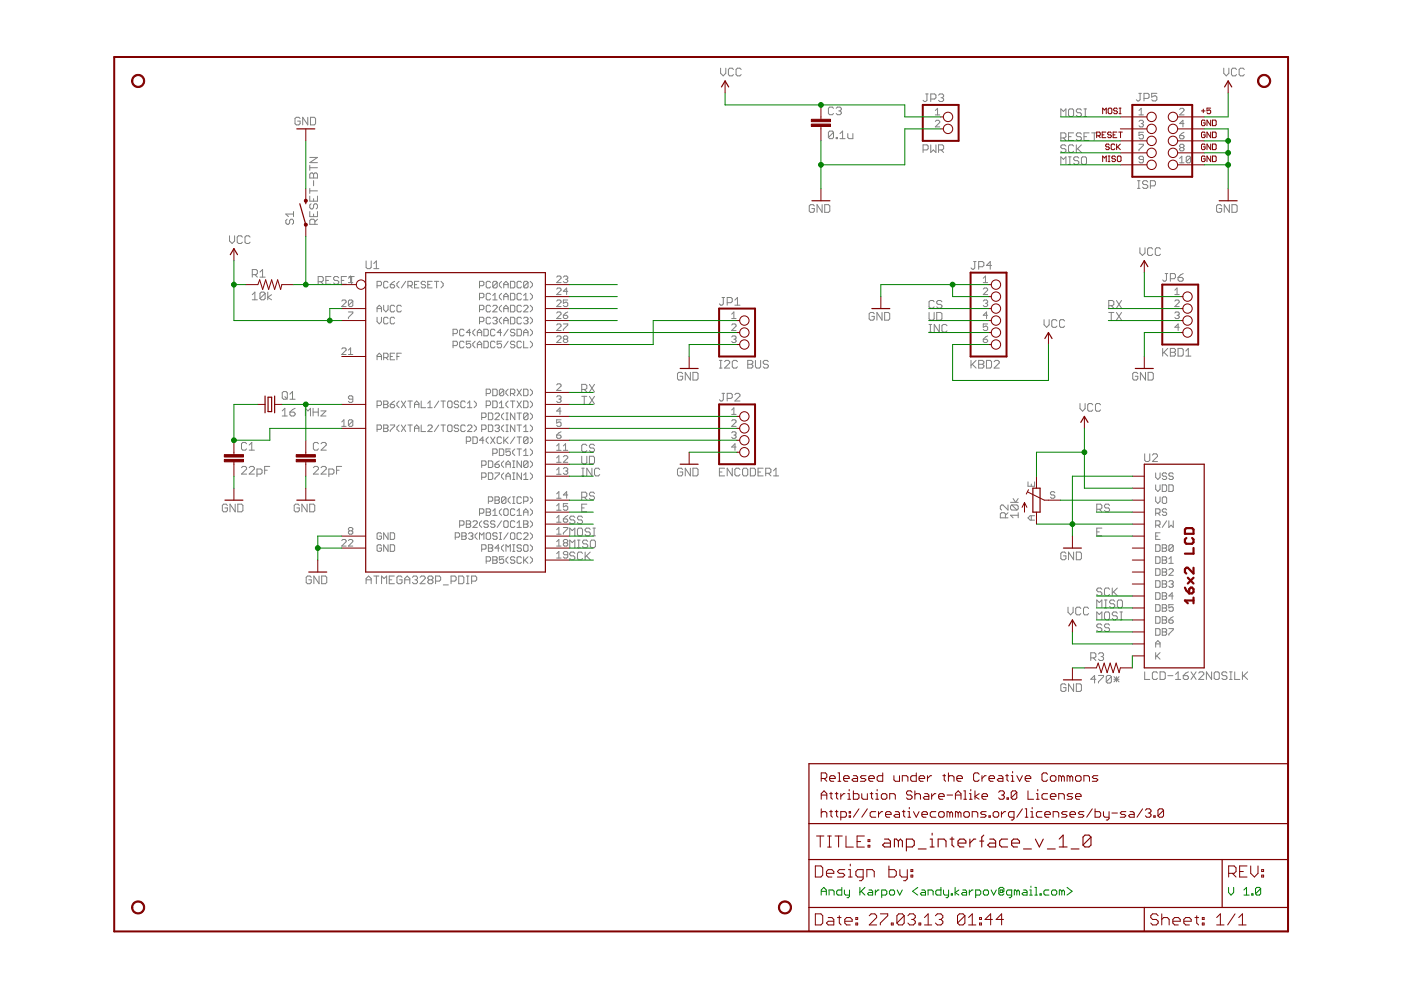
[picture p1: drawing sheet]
<svg xmlns="http://www.w3.org/2000/svg" width="297mm" height="210mm" viewBox="0 0 297 210" stroke-linecap="round" stroke-linejoin="round" font-family="sans-serif">
<g fill="none" stroke="#808080" stroke-width=".21">
<path d="M152.8 14.5v1l.5 .6 .6-.6v-1M155.5 14.7l-.3-.2h-.5l-.3 .2v1.1l.3 .3h.5l.3-.3M157.1 14.7l-.2-.2h-.6l-.2 .2v1.1l.2 .3h.6l.2-.3M196.3 19.9h.5M196.5 19.9v1.4l-.2 .2h-.3l-.3-.2M241.4 19.8h.6M241.7 19.8v1.3l-.3 .3h-.2l-.3-.3M245.3 19.8h-1.1v.8l.5-.3h.3l.3 .3v.5l-.3 .3h-.5l-.3-.3M259.5 14.5v1l.5 .6 .5-.6v-1M262.2 14.7l-.3-.2h-.5l-.3 .2v1.1l.3 .3h.5l.3-.3M263.8 14.7l-.3-.2h-.5l-.3 .2v1.1l.3 .3h.5l.3-.3M63.6 25.1l-.2-.2h-.6l-.3 .2v1.1l.3 .3h.6l.2-.3v-.5h-.5"/>
<path d="M65.3 24.9v1.6l-1.1-1.6v1.6M65.7 35v1.1M65.7 36.9l.3-.2h.2l.3 .2 .3-.2h.2l.3 .2v.8h-1.6zM65.7 39.9v1.1M65.7 35.6h1.6M65.7 33.4h1.6l-1.6 1.1h1.6M65.8 24.9h.8l.3 .2v1.1l-.3 .3h-.8zM66.5 36.9v.8M66.5 38.3v1.1M176.7 23l-.2-.3h-.6l-.3 .3v1.1l.3 .2h.6l.2-.2M176.7 28l-.2-.2h-.6l-.3 .2v1.1M176.7 28v1.1l-.2 .3h-.6l-.3-.3"/>
<path d="M176.7 28l-1.1 1.1M177.3 23l.2-.3h.6l.3 .3v.2l-.3 .3M177.3 29.1h.2v.3h-.2zM177.8 23.5h.3M178.1 29.4h1.1M178.1 28.3l.5-.5v1.6M178.1 23.5l.3 .3v.3l-.3 .2h-.6l-.2-.2M179.7 28.3v.8l.3 .3h.8v-1.1M195.7 31.8h.8l.3-.3v-.5l-.3-.3h-.8v1.6M197.3 21h.9l.2-.3v-.5l-.2-.3h-.9v1.6M197.3 30.7v1.6l.6-.5 .5 .5v-1.6M198.3 23.4l.5-.4v1.4"/>
<path d="M198.3 25.7l.2-.2h.5l.2 .2v.3l-.9 .9h.9M198.3 24.4h.9M199 31.8h.8l.3-.3v-.5l-.3-.3h-.8v1.6M199 20.2l.3-.3h.5l.3 .3v.2l-.3 .3M199.5 31.8l.6 .5M199.5 20.7h.3M199.8 20.7l.3 .3v.3l-.3 .2h-.5l-.3-.2M224.9 24.7v-1.6l.6 .5 .5-.5v1.6M224.9 29.3h.8l.3-.3v-.6l-.3-.2h-.8v1.6M224.9 34.9v-1.6l.6 .5 .5-.5v1.6M225.5 29.3l.5 .5M226 31l-.3-.3h-.5l-.3 .3v.2l.3 .3h.5l.3 .3v.3l-.3 .2h-.5l-.3-.2"/>
<path d="M226.5 23.3l.3-.2h.6l.2 .2v1.1l-.2 .3h-.6l-.3-.3zM226.5 29h.6M226.5 34.9h.6M226.5 33.3h.6M226.8 33.3v1.6M227.6 31l-.2-.3h-.6l-.3 .3v1.1l.3 .2h.6l.2-.2M227.6 28.2h-1.1v1.6h1.1M228.2 30.7v1.6M228.5 31.5l.8 .8M228.7 33.5l-.2-.2h-.6l-.3 .2v.3l.3 .3h.6l.2 .2v.3l-.2 .3h-.6l-.3-.3M229.3 23.3l-.3-.2h-.5l-.3 .2v.3l.3 .3h.5l.3 .3v.2l-.3 .3h-.5l-.3-.3M229.3 28.4l-.3-.2h-.5l-.3 .2v.3l.3 .3h.5l.3 .3v.2l-.3 .3h-.5l-.3-.3"/>
<path d="M229.3 33.5l.3-.2h.5l.3 .2v1.1l-.3 .3h-.5l-.3-.3zM229.3 30.7l-1.1 1.1M229.8 29h.6M229.8 23.1h.6M229.8 24.7h.6M230.1 23.1v1.6M230.9 28.2h-1.1v1.6h1.1M231.5 28.2h1M232 28.2v1.6M241.2 39.9h.5M241.2 38.3h.5M241.4 38.3v1.6"/>
<path d="M241.5 23.4l.5-.4v1.4M241.5 24.4h.9M241.5 25.7l.2-.2h.5l.2 .2-.2 .5M241.5 30.6h.9v.2l-.9 .9v.3M242 26.2h.2M242.2 26.2l.2 .2-.2 .5h-.5l-.2-.2M242.4 28h-.9v.7l.7-.2 .2 .2v.5l-.2 .2h-.5l-.2-.2M242.4 33.8h-.7l-.2-.2 .2-.5h.5l.2 .3v.9l-.2 .2h-.5l-.2-.2M242.5 20.9h.9l.2-.3v-.6l-.2-.2h-.9v1.6M243.4 38.6l-.3-.3h-.6l-.2 .3v.3l.2 .2h.6l.3 .3v.3l-.3 .2h-.6l-.2-.2M243.9 39.4h.8l.3-.3v-.5l-.3-.3h-.8v1.6M250.1 28.7h.7l.2 .5-.2 .2h-.5l-.2-.2z"/>
<path d="M250.1 34.5h.9M250.1 23.2l.2-.2h.5l.2 .2v.2l-.9 1h.9M250.1 33.6l.5-.5v1.4M250.3 31.3l-.2-.2 .2-.5h.5l.2 .2-.2 .5M250.3 31.3l-.2 .2 .2 .5h.5l.2-.3-.2-.4M250.3 31.3h.5M251 26.2h-.9l.7-.7v1.4M251 28l-.9 .7M252.4 33.4v.9l-.2 .2h-.5l-.2-.2M252.4 33.4l-.2-.3h-.5l-.2 .3v.9M252.4 33.4l-.9 .9M48.7 50v1.1l.5 .5 .5-.5v-1.1"/>
<path d="M51.4 50.3l-.3-.3h-.5l-.3 .3v1.1l.3 .2h.5l.3-.2M53 50.3l-.3-.3h-.5l-.3 .3v1.1l.3 .2h.5l.3-.2M53.5 58.2h.8l.3-.2v-.6l-.3-.3h-.8v1.7M54 58.2l.6 .6M55.1 57.7l.6-.6v1.7M55.1 58.8h1.1M60.9 46.5l-.3 .3v.5l.3 .3h.3l.2-.3v-.5l.3-.3h.3l.2 .3v.5l-.2 .3M62.2 44.9v1M62.2 45.4h-1.6l.6 .5M65.7 41.6v1.1h1.6v-1.1M65.7 44.9v1h1.6v-1M65.7 40.5h1.6"/>
<path d="M66 43.2l-.3 .3v.5l.3 .3h.2l.3-.3v-.5l.3-.3h.2l.3 .3v.5l-.3 .3M66.5 42.1v.6M66.5 45.4v.5M66.8 47.6v-.8l-.3-.3h-.5l-.3 .3v.8h1.6M67.3 46.5l-.5 .5M67.5 59.7h.8l.2-.2v-.6l-.2-.3h-.8v1.7M68 59.7l.5 .6M69.1 59.5h.5M70.2 58.6h-1.1v1.7h1.1M71.8 58.9l-.3-.3h-.5l-.3 .3v.3l.3 .3h.5l.3 .2v.3l-.3 .3h-.5l-.3-.3M72.4 59.5h.5M73.4 58.6h-1v1.7h1"/>
<path d="M73.9 59l.4-.5v1.4M73.9 59.9h.9M74 58.6h1.1M74.5 58.6v1.7M77.6 55.3v1.4l.3 .3h.5l.3-.3v-1.4M79.2 55.9l.6-.6v1.7M79.2 57h1.1M82.3 59.9l-.3-.3h-.4l-.3 .3v.9l.3 .2h.4l.3-.2M83.7 59.6l-1 .7M84.6 59.6l-.4 .5v.5l.4 .4M86 59.6l-.9 1.4M88.8 59.6h-.9v1.4h.9"/>
<path d="M90.2 59.9l-.2-.3h-.5l-.2 .3 .2 .4h.5l.2 .3-.2 .4h-.5l-.2-.2M91.6 59.6h-.9v1.4h.9M92.1 59.6h.9M92.6 59.6v1.4M93.5 59.6l.5 .5v.5l-.5 .4M104 59.9l-.2-.3h-.5l-.2 .3v.9l.2 .2h.5l.2-.2M105.4 59.9l-.2-.3h-.5l-.2 .3v.9M105.4 59.9v.9l-.2 .2h-.5l-.2-.2M105.4 59.9l-.9 .9M106.3 59.6l-.4 .5v.5l.4 .4M108.2 59.6h.7l.3 .3v.9l-.3 .2h-.7zM110.6 59.9l-.3-.3h-.4l-.3 .3v.9l.3 .2h.4l.3-.2"/>
<path d="M112 59.9l-.3-.3h-.4l-.3 .3v.9M112 59.9v.9l-.3 .2h-.4l-.3-.2M112 59.9l-1 .9M112.4 59.6l.5 .5v.5l-.5 .4M118 58.8l.3-.3h.4l.3 .3v.2l-1 .9h1M119.4 58.8l.3-.3h.4l.3 .3-.3 .4M119.9 59.2h.2M120.1 59.2l.3 .3-.3 .4h-.4l-.3-.2M172.7 43.7l-.3-.3h-.5l-.3 .3v1l.3 .3h.5l.3-.3v-.5h-.6M174.3 43.4v1.6l-1.1-1.6v1.6M174.9 43.4h.8l.2 .3v1l-.2 .3h-.8zM206.4 55.5h.5"/>
<path d="M206.7 55.5v1.3l-.3 .3h-.3l-.2-.3M207.5 56.6h.8l.3-.3v-.6l-.3-.2h-.8v1.6M208.5 59.9h.9M208.5 59l.4-.5v1.4M210.2 56.3h-1.1l.9-.8v1.6M241.7 52.5v1.1l.5 .6 .6-.6v-1.1M244.4 52.8l-.3-.3h-.5l-.3 .3v1.1l.3 .3h.5l.3-.3M246 52.8l-.2-.3h-.6l-.3 .3v1.1l.3 .3h.6l.2-.3M247 58h.6M247.3 58v1.4l-.3 .2h-.2l-.3-.2M248.1 59.1h.9l.2-.3v-.5l-.2-.3h-.9v1.6M249.8 58.8h.8l.3 .3v.3l-.3 .2h-.6l-.2-.2z"/>
<path d="M250.9 58l-.6 .3-.5 .5M259 43.7l-.3-.3h-.5l-.3 .3v1l.3 .3h.5l.3-.3v-.5h-.5M260.6 43.4v1.6l-1-1.6v1.6M261.2 43.4h.8l.3 .3v1l-.3 .3h-.8zM53.5 62.5l.5-.6v1.7M53.5 63.6h1.1M56.2 62.2v1.1l-.3 .3h-.5l-.3-.3M56.2 62.2l-.3-.3h-.5l-.3 .3v1.1M56.2 62.2l-1.1 1.1M56.8 61.9v1.7M57.6 62.5l-.8 .5 .8 .6M72.5 63.8l.2-.2h.5l.2 .2v.3l-.9 .9h.9"/>
<path d="M72.5 74l.2-.2h.5l.2 .2v.2l-.9 1h.9M73.9 66.1h.9v.3l-.9 .9v.2M73.9 75.2h.9M73.9 74.2l.4-.4v1.4M74.8 63.8l-.2-.2h-.5l-.2 .2v1M74.8 63.8v1l-.2 .2h-.5l-.2-.2M74.8 63.8l-.9 1M79.9 60.6h.7l.3-.3v-.4l-.3-.3h-.7v1.4M79.9 66.1v-.9l.5-.5 .5 .5v.9M79.9 67.3v.9l.5 .5 .5-.5v-.9M79.9 76.3v-.9l.5-.5 .5 .5v.9M79.9 75.6h1"/>
<path d="M79.9 65.4h1M81.3 64.7v1l.5 .4 .5-.4v-1M81.3 75.8h.7l.3-.2v-.5l-.3-.2h-.7v1.4M81.8 75.8l.5 .5M82.3 67.5l-.3-.2h-.4l-.3 .2v.9l.3 .3h.4l.3-.3M82.7 60.3h.7l.3 .5-.3 .2h-.4l-.3-.2zM82.7 75.6h.5M83.7 65l-.3-.3h-.4l-.3 .3v.9l.3 .2h.4l.3-.2M83.7 67.5l-.3-.2h-.4l-.3 .2v.9l.3 .3h.4l.3-.3M83.7 74.9h-1v1.4h1M84.2 75.6h.4M85.1 65l-.2-.3h-.5l-.2 .3v.9l.2 .2h.5l.2-.2"/>
<path d="M85.1 74.9h-.9v1.4M86.5 60.6h.7l.2-.3v-.4l-.2-.3h-.7v1.4M87 60.6l.4 .4M87.9 60.3h.4M90.7 60.3h.5M96.1 70.7h.7l.2-.2v-.5l-.2-.2h-.7v1.4M96.1 73.3h.7l.2-.3v-.4l-.2-.3h-.7v1.4M98.4 72.6l-.3-.3h-.4l-.2 .3v.9l.2 .2h.4l.3-.2M98.4 70l-.3-.2h-.4l-.2 .2v1l.2 .2h.4l.3-.2M99.8 70.5h-.9l.7-.7v1.4M99.8 72.3h-.9v.7l.7-.2 .2 .2v.5l-.2 .2h-.5l-.2-.2M100.7 69.8l-.4 .5v.4l.4 .5"/>
<path d="M100.7 72.3l-.4 .5v.5l.4 .4M101.2 73.7v-.9l.5-.5 .4 .5v.9M101.2 71.2v-.9l.5-.5 .4 .5v.9M101.2 73h.9M101.2 70.5h.9M101.7 68.2h.7l.2-.2v-.5l-.2-.2h-.7v1.4M101.7 65.7h.7l.2-.3v-.4l-.2-.3h-.7v1.4M101.7 60.6h.7l.2-.3v-.4l-.2-.3h-.7v1.4M101.7 63.1h.7l.2-.2v-.5l-.2-.2h-.7v1.4M102.6 69.8h.7l.2 .2v1l-.2 .2h-.7zM102.6 72.3h.7l.2 .3v.9l-.2 .2h-.7zM104 62.4l-.2-.2h-.5l-.2 .2v1l.2 .2h.5l.2-.2"/>
<path d="M104 65l-.2-.3h-.5l-.2 .3v.9l.2 .2h.5l.2-.2M104 67.5l-.2-.2h-.5l-.2 .2v.9l.2 .3h.5l.2-.3M104.5 65l.2-.3h.5l.2 .3v.2l-.9 .9h.9M104.5 67.5l.2-.2h.5l.2 .2-.2 .5M104.5 63.6h.9M104.5 62.7l.4-.5v1.4M104.9 70l-.2-.2h-.5l-.2 .2v1l.2 .2h.5l.2-.2M104.9 72.6l-.2-.3h-.5l-.2 .3v.9l.2 .2h.5l.2-.2M104.9 68h.3M105.2 68l.2 .2-.2 .5h-.5l-.2-.3M106.3 64.7l-.4 .5v.5l.4 .4M106.3 72.3h-.9v.7l.5-.2 .4 .2v.5l-.2 .2h-.5l-.2-.2"/>
<path d="M106.3 62.2l-.4 .5v.4l.4 .5M106.3 67.3l-.4 .4v.5l.4 .5M106.3 70.5h-.9l.7-.7v1.4M106.8 61v-.9l.5-.5 .4 .5v.9M106.8 63.6v-.9l.5-.5 .4 .5v.9M106.8 66.1v-.9l.5-.5 .4 .5v.9M106.8 68.7v-1l.5-.4 .4 .4v1M106.8 65.4h.9M106.8 68h.9M106.8 62.9h.9M106.8 60.3h.9M107.7 72.3l-.9 1.4"/>
<path d="M107.7 69.8l-.9 1.4M108.2 62.2h.7l.3 .2v1l-.3 .2h-.7zM108.2 64.7h.7l.3 .3v.9l-.3 .2h-.7zM108.2 67.3h.7l.3 .2v.9l-.3 .3h-.7zM109.2 70l-.3-.2h-.4l-.3 .5 .3 .2h.4l.3 .5-.3 .2h-.4l-.3-.2M109.2 72.6l-.3-.3h-.4l-.3 .5 .3 .2h.4l.3 .5-.3 .2h-.4l-.3-.2M109.6 69.8h.7l.3 .2v1l-.3 .2h-.7zM110.6 62.4l-.3-.2h-.4l-.3 .2v1l.3 .2h.4l.3-.2M110.6 65l-.3-.3h-.4l-.3 .3v.9l.3 .2h.4l.3-.2M110.6 67.5l-.3-.2h-.4l-.3 .2v.9l.3 .3h.4l.3-.3M110.6 72.6l-.3-.3h-.4l-.3 .3v.9l.3 .2h.4l.3-.2M111 71.2v-.9l.5-.5 .5 .5v.9"/>
<path d="M111 72.3v1.4h1M111 67.5l.3-.2h.4l.3 .2-.3 .5M111 65l.3-.3h.4l.3 .3v.2l-1 .9h1M111 63.6h1M111 62.7l.5-.5v1.4M111 70.5h1M111.5 68h.2M111.7 68l.3 .2-.3 .5h-.4l-.3-.3M112.4 62.2l.5 .5v.4l-.5 .5M112.4 64.7l.5 .5v.5l-.5 .4M112.4 67.3l.5 .4v.5l-.5 .5M112.4 69.8l.5 .5v.4l-.5 .5"/>
<path d="M112.4 72.3l.5 .5v.5l-.5 .4M118 71.5l.3-.3h.4l.3 .3v.2l-1 .9h1M118 68.9l.3-.2h.4l.3 .2v.3l-1 .9h1M118 66.4l.3-.3h.4l.3 .3v.2l-1 .9h1M118 63.8l.3-.2h.4l.3 .2v.3l-1 .9h1M118 61.3l.3-.2h.4l.3 .2v.2l-1 1h1M119.4 66.8h.7l.3 .5-.3 .2h-.4l-.3-.2zM119.4 68.7h1v.2l-1 .9v.3M119.7 71.9l-.3-.2 .3-.5h.4l.3 .3-.3 .4M119.7 71.9l-.3 .3 .3 .4h.4l.3-.2-.3-.5M119.7 71.9h.4M120.4 63.6h-1v.7l.7-.2 .3 .2v.5l-.3 .2h-.4l-.3-.2"/>
<path d="M120.4 61.8h-1l.7-.7v1.4M120.4 66.1l-1 .7M144.7 79.2l-.2-.2h-.6l-.3 .2v1.1l.3 .3h.6l.2-.3v-.5h-.5M146.4 79v1.6l-1.1-1.6v1.6M146.9 79h.8l.3 .2v1.1l-.3 .3h-.8zM152.5 78h.6M152.5 76.4h.6M152.8 76.4v1.6M153.1 63.1h.5M153.4 63.1v1.3l-.3 .3h-.3l-.3-.3M153.6 76.7l.3-.3h.5l.3 .3v.3l-1.1 1h1.1M154.2 64.2h.8l.3-.3v-.5l-.3-.3h-.8v1.6"/>
<path d="M155.1 68.9l.3-.2h.4l.3 .2v.3l-1 .9h1M155.1 71.5l.3-.3h.4l.3 .3-.3 .4M155.1 66.6l.5-.5v1.4M155.1 67.5h1M155.6 71.9h.2M155.8 64.7h1.1M155.8 63.6l.6-.5v1.6M155.8 71.9l.3 .3-.3 .4h-.4l-.3-.2M156.4 76.7l-.3-.3h-.6l-.2 .3v1.1l.2 .2h.6l.3-.2M158.5 76.4h.8l.3 .3v.3l-.3 .2 .3 .3v.3l-.3 .2h-.8zM158.5 77.2h.8M160.2 76.4v1.4l.2 .2h.6l.3-.2v-1.4"/>
<path d="M162.9 76.7l-.3-.3h-.5l-.3 .3v.3l.3 .2h.5l.3 .3v.3l-.3 .2h-.5l-.3-.2M185.4 66.5l-.3-.2h-.5l-.3 .2v1.1l.3 .3h.5l.3-.3v-.5h-.6M187 66.3v1.6l-1.1-1.6v1.6M187.6 66.3h.8l.2 .2v1.1l-.2 .3h-.8zM197 66.3v1.3l.3 .3h.5l.3-.3v-1.3M197 70.4h.5M197 68.8h.5M197.3 68.8v1.6M198.1 64l-.3-.3h-.5l-.3 .3v1.1l.3 .2h.5l.3-.2M198.6 66.3h.8l.3 .2v1.1l-.3 .3h-.8zM199.2 68.8v1.6l-1.1-1.6v1.6M199.7 64l-.3-.3h-.5l-.3 .3v.3l.3 .2h.5l.3 .3v.3l-.3 .2h-.5l-.3-.2"/>
<path d="M200.8 69.1l-.3-.3h-.5l-.3 .3v1l.3 .3h.5l.3-.3M205.9 76.4v1.6M206.1 77.2l.8 .8M206.9 76.4l-1 1.1M207.5 76.4h.8l.3 .3v.3l-.3 .2 .3 .3v.3l-.3 .2h-.8zM207.5 77.2h.8M208.5 63.8l.2-.2h.5l.2 .2-.2 .5M208.5 71.9h.7l.2 .5-.2 .2h-.5l-.2-.2zM208.5 61.3l.2-.2h.5l.2 .2v.2l-.9 1h.9M208.9 64.3h.3M209.1 76.4h.9l.2 .3v1.1l-.2 .2h-.9zM209.2 64.3l.2 .2-.2 .5h-.5l-.2-.2"/>
<path d="M209.4 66.8h-.9l.7-.7v1.4M209.4 68.7h-.9v.7l.7-.2 .2 .2v.4l-.2 .3h-.5l-.2-.3M209.4 71.2l-.9 .7M210.8 76.7l.3-.3h.5l.3 .3v.3l-1.1 1h1.1M221.4 67.8v1.1l.5 .5 .5-.5v-1.1M224.1 68.1l-.3-.3h-.5l-.3 .3v1l.3 .3h.5l.3-.3M225.7 68.1l-.3-.3h-.5l-.3 .3v1l.3 .3h.5l.3-.3M235.1 66.3h1.1M235.1 64.8h.8l.3-.3v-.5l-.3-.3h-.8v1.6M235.6 66.3v1.6M235.6 64.8l.6 .5M236.7 66.3l1.1 1.6"/>
<path d="M236.7 63.7l1.1 1.6M237.8 66.3l-1.1 1.6M237.8 63.7l-1.1 1.6M241.2 79.2l-.2-.2h-.6l-.2 .2v1.1l.2 .3h.6l.2-.3v-.5h-.5M242.9 79v1.6l-1.1-1.6v1.6M243.4 79h.8l.3 .2v1.1l-.3 .3h-.8zM246.5 73.9v1.6M246.8 74.7l.8 .8M247.6 73.9l-1.1 1.1M248.1 73.9h.9l.2 .2v.3l-.2 .3 .2 .3v.2l-.2 .3h-.9zM248.1 74.7h.9M249.1 66.4l.2-.3h.5l.2 .3-.2 .4"/>
<path d="M249.1 63.8l.2-.2h.5l.2 .2v.3l-.9 .9h.9M249.1 62.5h.9M249.1 61.5l.5-.4v1.4M249.6 66.8h.2M249.8 73.9h.8l.3 .2v1.1l-.3 .3h-.8zM249.8 66.8l.2 .3-.2 .4h-.5l-.2-.2M250 69.4h-.9l.7-.7v1.4M251.4 75.5h1.1M251.4 74.4l.5-.5v1.6M51.2 99.2l.3-.3h.5l.3 .3v.2l-1.1 1.1h1.1M52.3 94.1l-.3-.3h-.5l-.3 .3v1.1l.3 .2h.5l.3-.2M52.8 99.2l.3-.3h.6l.2 .3v.2l-1.1 1.1h1.1"/>
<path d="M52.8 95.4h1.1M52.8 94.4l.6-.6v1.6M56.1 99.7h.6M57.2 98.9h-1.1v1.6M59.8 87.1l.6-.5v1.6M59.8 88.2h1.1M59.8 83.3l.3-.3h.5l.3 .3v1.1l-.3 .2h-.5l-.3-.2zM60.4 84.1l.5 .5M61.5 87.4h.8l.3 .3v.2l-.3 .3h-.6l-.2-.3zM61.5 84.6h1.1M61.5 83.6l.5-.6v1.6M62.6 86.6l-1.1 .8"/>
<path d="M64.7 88.2v-1.6l.6 .5 .5-.5v1.6M66.4 87.4h1.1M66.4 86.6v1.6M66.4 99.2l.3-.3h.5l.3 .3v.2l-1.1 1.1h1.1M67.5 86.6v1.6M67.5 94.1l-.3-.3h-.5l-.3 .3v1.1l.3 .2h.5l.3-.2M68 87.1h1.1l-1.1 1.1h1.1M68.1 99.2l.2-.3h.6l.3 .3v.2l-1.1 1.1h1.1M68.1 94.1l.2-.3h.6l.3 .3v.3l-1.1 1h1.1M71.4 99.7h.5M72.4 98.9h-1v1.6M72.5 89.5l.4-.5v1.4"/>
<path d="M72.5 90.4h.9M74.8 89.2v1l-.2 .2h-.5l-.2-.2M74.8 84.6h-.7l-.2-.2 .2-.5h.5l.2 .3v.9l-.2 .2h-.5l-.2-.2M74.8 89.2l-.2-.2h-.5l-.2 .2v1M74.8 89.2l-.9 1M79.9 86h.7l.3-.3v-.4l-.3-.3h-.7v1.4M79.9 91h.7l.3-.2v-.5l-.3-.2h-.7v1.4M81.3 90.1h.7l.3 .2-.3 .5 .3 .5-.3 .2h-.7zM81.3 85h.7l.3 .3-.3 .4 .3 .5-.3 .2h-.7zM81.3 90.8h.7M81.3 85.7h.7M82.7 90.1h1v.2l-1 1v.2"/>
<path d="M82.7 85.7h.7l.3 .5-.3 .2h-.4l-.3-.2zM83.7 85l-1 .7M84.6 85l-.4 .5v.5l.4 .4M84.6 90.1l-.4 .5v.4l.4 .5M85.1 90.1l.9 1.4M85.1 85l.9 1.4M86 90.1l-.9 1.4M86 85l-.9 1.4M86.5 90.1h.9M86.5 85h.9M87 85v1.4M87 90.1v1.4"/>
<path d="M87.9 90.8h.9M87.9 86.4v-.9l.4-.5 .5 .5v.9M87.9 91.5v-.9l.4-.5 .5 .5v.9M87.9 85.7h.9M89.3 90.1v1.4h.9M89.3 85v1.4h.9M90.7 90.3l.2-.2h.5l.2 .2v.3l-.9 .9h.9M90.7 86.4h.9M90.7 85.5l.5-.5v1.4M93 90.1l-.9 1.4M93 85l-.9 1.4M93.5 90.1h.9"/>
<path d="M93.5 85h.9M94 85v1.4M94 90.1v1.4M95.1 90.1h.5l.2 .2v1l-.2 .2h-.5l-.2-.2v-1zM95.1 85h.5l.2 .3v.9l-.2 .2h-.5l-.2-.2v-.9zM97.2 85.3l-.2-.3h-.5l-.2 .5 .2 .2h.5l.2 .5-.2 .2h-.5l-.2-.2M97.2 90.3l-.2-.2h-.5l-.2 .5 .2 .2h.5l.2 .5-.2 .2h-.5l-.2-.2M98.6 90.3l-.2-.2h-.5l-.2 .2v1l.2 .2h.5l.2-.2M98.6 85.3l-.2-.3h-.5l-.2 .3v.9l.2 .2h.5l.2-.2M98.9 93.6h.7l.2-.3v-.4l-.2-.3h-.7v1.4M99.1 90.3l.3-.2h.4l.3 .2v.3l-1 .9h1M99.1 86.4h1"/>
<path d="M99.1 85.5l.5-.5v1.4M100.3 92.6h.7l.2 .3v.9l-.2 .2h-.7zM100.5 90.1l.5 .5v.4l-.5 .5M100.5 85l.5 .5v.5l-.5 .4M102.1 91h.7l.3-.2v-.5l-.3-.2h-.7v1.4M102.1 98.7h.7l.3-.3v-.4l-.3-.3h-.7v1.4M102.1 88.5h.7l.3-.2v-.5l-.3-.2h-.7v1.4M102.6 93.3h-.9l.7-.7v1.4M103.1 83.4h.7l.2-.2v-.5l-.2-.2h-.7v1.4M103.1 86h.7l.2-.3v-.4l-.2-.3h-.7v1.4M103.5 92.6l-.4 .5v.5l.4 .4M103.5 87.6h.7l.3 .2v1l-.3 .2h-.7z"/>
<path d="M103.5 90.1h.7l.3 .2v1l-.3 .2h-.7zM103.5 97.7h.7l.3 .3v.9l-.3 .2h-.7zM104 92.6l.9 1.4M104.5 82.5h.7l.2 .2v1l-.2 .2h-.7zM104.5 85h.7l.2 .3v.9l-.2 .2h-.7zM104.5 96.1h.7l.2-.2v-.5l-.2-.2h-.7v1.4M104.9 87.8l.3-.2h.4l.3 .2v.2l-1 1h1M104.9 90.3l.3-.2h.4l.3 .2-.3 .5M104.9 98.4h.7l.3 .5-.3 .2h-.4l-.3-.2zM104.9 92.6l-.9 1.4M105.4 90.8h.2M105.6 90.8l.3 .2-.3 .5h-.4l-.3-.2"/>
<path d="M105.9 95.2h.7l.2 .2v1l-.2 .2h-.7zM105.9 86.4h.9M105.9 85.5l.4-.5v1.4M105.9 97.7l-1 .7M106.3 92.9l-.2-.3h-.5l-.2 .3v.9l.2 .2h.5l.2-.2M106.8 82.7l-.2-.2h-.5l-.2 .2v1M106.8 82.7v1l-.2 .2h-.5l-.2-.2M106.8 92.6v1.4M106.8 87.6l-.5 .4v.5l.5 .5M106.8 90.1l-.5 .5v.4l.5 .5M106.8 97.7l-.5 .5v.5l.5 .4M106.8 82.7l-.9 1"/>
<path d="M107 93.3l.7 .7M107.3 99.1v-.9l.4-.5 .5 .5v.9M107.3 90.1h.4M107.3 91.5h.4M107.3 89h.4M107.3 98.4h.9M107.3 87.6h.4M107.5 87.6v1.4M107.5 90.1v1.4M107.7 82.5l-.4 .5v.4l.4 .5M107.7 85l-.4 .5v.5l.4 .4M107.7 92.6l-.9 1"/>
<path d="M108.2 95.2h-.9v.7l.7-.2 .2 .2v.5l-.2 .2h-.5l-.2-.2M108.2 83.4h.7l.3-.2v-.5l-.3-.2h-.7v1.4M108.2 85h1M108.7 97.7h.5M108.7 99.1h.5M108.7 85v1.4M108.7 83.4l.5 .5M108.9 97.7v1.4M109.2 87.6v1.4l-1-1.4v1.4M109.2 90.1v1.4l-1-1.4v1.4M109.2 95.2l-.5 .5v.4l.5 .5M109.2 92.6l-1 1.4"/>
<path d="M109.6 90.1h1M109.6 95.2h1M109.6 92.6h1M109.6 87.6h1M109.6 85l1 1.4M109.6 82.5l1 1.4M110.1 87.6v1.4M110.1 90.1v1.4M110.1 92.6v1.4M110.1 95.2v1.4M110.6 97.7v1.4l-1-1.4v1.4M110.6 85l-1 1.4"/>
<path d="M110.6 82.5l-1 1.4M111 82.5h.7l.3 .2v1l-.3 .2h-.7zM111 85h.7l.3 .3v.9l-.3 .2h-.7zM111 91.5h1M111 90.6l.5-.5v1.4M111 95.7l.5-.5v1.4M111 96.6h1M112 87.8l-.3-.2h-.4l-.3 .2v1M112 92.9l-.3-.3h-.4l-.3 .3v.9M112 98l-.3-.3h-.4l-.3 .3v.9M112 87.8v1l-.3 .2h-.4l-.3-.2M112 92.9v.9l-.3 .2h-.4l-.3-.2"/>
<path d="M112 98v.9l-.3 .2h-.4l-.3-.2M112 98l-1 .9M112 92.9l-1 .9M112 87.8l-1 1M112.4 82.5l.5 .5v.4l-.5 .5M112.4 85l.5 .5v.5l-.5 .4M112.4 87.6l.5 .4v.5l-.5 .5M112.4 90.1l.5 .5v.4l-.5 .5M112.4 92.6l.5 .5v.5l-.5 .4M112.4 95.2l.5 .5v.4l-.5 .5M112.4 97.7l.5 .5v.5l-.5 .4M118 94.6l.5-.5v1.4"/>
<path d="M118 97.1l.5-.5v1.4M118 99.6l.5-.4v1.4M118 84.2l.3-.3h.4l.3 .3-.3 .4M118 92.2h.7l.3 .5-.3 .2h-.4l-.3-.2zM118 98h1M118 95.5h1M118 81.6l.3-.2h.4l.3 .2v.3l-1 .9h1M118.5 84.6h.2M118.7 84.6l.3 .3-.3 .4h-.4l-.3-.2M119 87.2h-1l.7-.7v1.4M119 89h-1v.7l.5-.2 .5 .2v.5l-.3 .2h-.4l-.3-.2M119 91.5l-1 .7"/>
<path d="M119.4 96.9l.3-.3h.4l.3 .3v.2l-1 .9h1M119.4 99.4l.3-.2h.4l.3 .2-.3 .5M119.4 95.5h1M119.4 94.6l.5-.5v1.4M119.9 99.9h.2M120.1 99.9l.3 .2-.3 .5h-.4l-.3-.3M123.3 99.3h.6M123.3 82.6h.8l.3-.3v-.5l-.3-.3h-.8v1.6M123.3 84h1.1M123.3 96.7v1.4l.3 .3h.5l.3-.3v-1.4M123.6 99.3v1.6M123.9 84v1.7"/>
<path d="M123.9 82.6l.5 .5M124.4 94.5l-.3-.3h-.5l-.3 .3v1l.3 .3h.5l.3-.3M125 84l1 1.7M125 96.7h.8l.2 .3v1.1l-.2 .3h-.8zM125 81.5l1 1.6M125.5 99.3v1.6l-1.1-1.6v1.6M126 94.5l-.2-.3h-.6l-.2 .3v.2l.2 .3h.6l.2 .3v.2l-.2 .3h-.6l-.2-.3M126 84l-1 1.7M126 81.5l-1 1.6M127.1 99.5l-.2-.2h-.6l-.3 .2v1.1l.3 .3h.6l.2-.3M144.7 99.5l-.2-.2h-.6l-.3 .2v1.1l.3 .3h.6l.2-.3v-.5h-.5M146.4 99.3v1.6l-1.1-1.6v1.6"/>
<path d="M146.9 99.3h.8l.3 .2v1.1l-.3 .3h-.8zM153.1 83.4h.5M153.4 83.4v1.4l-.3 .2h-.3l-.3-.2M153.6 99.3h-1.1v1.6h1.1M154.2 84.5h.8l.3-.3v-.5l-.3-.3h-.8v1.6M155.1 89.2l.3-.2h.4l.3 .2v.3l-1 .9h1M155.1 91.8l.3-.3h.4l.3 .3-.3 .4M155.1 86.9l.5-.4v1.4M155.1 87.9h1M155.3 99.3v1.6l-1.1-1.6v1.6M155.6 92.2h.2M155.8 83.7l.3-.3h.5l.3 .3v.2l-1.1 1.1h1.1"/>
<path d="M155.8 92.2l.3 .3-.3 .4h-.4l-.3-.2M156.1 94.8h-1l.7-.7v1.4M156.9 99.5l-.3-.2h-.5l-.3 .2v1.1l.3 .3h.5l.3-.3M157.7 99.3h.6l.2 .2v1.1l-.2 .3h-.6l-.3-.3v-1.1zM159.1 99.3h.8l.3 .2v1.1l-.3 .3h-.8zM161.8 99.3h-1.1v1.6h1.1M164 99.8l.5-.5v1.6M229 85.6v1l.5 .6 .6-.6v-1M231.7 85.8l-.3-.2h-.5l-.3 .2v1.1l.3 .3h.5l.3-.3M233.3 85.8l-.2-.2h-.6l-.2 .2v1.1l.2 .3h.6l.2-.3M242.7 96.2v1.4l.3 .3h.5l.3-.3v-1.4M244.3 96.5l.3-.3h.6l.2 .3v.3l-1.1 1.1h1.1"/>
<path d="M48.2 107.2l-.3-.3h-.5l-.3 .3v1l.3 .3h.5l.3-.3v-.5h-.5M49.9 106.9v1.6l-1.1-1.6v1.6M50.4 106.9h.8l.3 .3v1l-.3 .3h-.8zM54.5 100.5h.8l.3-.3v-.5l-.3-.3h-.8v1.6M63.5 107.2l-.3-.3h-.5l-.3 .3v1l.3 .3h.5l.3-.3v-.5h-.6M65.1 106.9v1.6l-1.1-1.6v1.6M65.7 106.9h.8l.2 .3v1l-.2 .3h-.8zM69.7 100.5h.8l.3-.3v-.5l-.3-.3h-.8v1.6M72.5 114.6l.2-.2h.5l.2 .2v.3l-.9 .9h.9M73.9 114.6l.2-.2h.5l.2 .2v.3l-.9 .9h.9M74.1 112.5l-.2-.2 .2-.5h.5l.2 .3-.2 .4M74.1 112.5l-.2 .3v.2l.2 .3h.5l.2-.3v-.2l-.2-.3"/>
<path d="M74.1 112.5h.5M80.9 113.2l-.3-.2h-.4l-.3 .2v.9l.3 .3h.4l.3-.3v-.4h-.5M80.9 115.7l-.3-.2h-.4l-.3 .2v1l.3 .2h.4l.3-.2v-.5h-.5M82.3 113v1.4l-1-1.4v1.4M82.3 115.5v1.4l-1-1.4v1.4M82.7 115.5h.7l.3 .2v1l-.3 .2h-.7zM82.7 113h.7l.3 .2v.9l-.3 .3h-.7zM96.5 113.9h.7l.3-.2v-.5l-.3-.2h-.7v1.4M97.5 111.4h.6l.3-.3v-.4l-.3-.3h-.6v1.4M97.9 113h.7l.2 .2-.2 .5 .2 .4-.2 .3h-.7zM97.9 113.7h.7M98.9 110.4h.7l.2 .3-.2 .4 .2 .5-.2 .2h-.7z"/>
<path d="M98.9 111.1h.7M99.3 113.2l.3-.2h.4l.3 .2-.3 .5M99.8 113.7h.2M100 113.7l.3 .2-.3 .5h-.4l-.3-.3M100.3 110.7l.2-.3h.5l.2 .3v.2l-.9 .9h.9M101.2 113l-.5 .4v.5l.5 .5M101.7 108.8h.7l.2-.2v-.5l-.2-.2h-.7v1.4M101.7 114.4v-1.4l.4 .4 .5-.4v1.4M102.1 116.4h.7l.3-.2v-.5l-.3-.2h-.7v1.4M102.1 101.2h.7l.3-.2v-.5l-.3-.2h-.7v1.4M102.1 110.4l-.4 .5v.5l.4 .4M103.1 107.9h.7l.2 .2-.2 .5 .2 .5-.2 .2h-.7z"/>
<path d="M103.1 119h.7l.2-.3v-.4l-.2-.3h-.7v1.4M103.1 108.6h.7M103.3 113h.5l.2 .2v.9l-.2 .3h-.5l-.2-.3v-.9zM103.5 110.7l-.2-.3h-.5l-.2 .5 .2 .2h.5l.2 .5-.2 .2h-.5l-.2-.2M103.5 100.3h.7l.3 .2v.9l-.3 .3h-.7zM103.5 106.3h.7l.3-.3v-.4l-.3-.3h-.7v1.4M103.5 115.5h.7l.3 .2-.3 .5 .3 .5-.3 .2h-.7zM103.5 116.2h.7M104.5 118h.7l.2 .3-.2 .4 .2 .5-.2 .2h-.7zM104.5 118.7h.7M104.5 108.4l.4-.5v1.4M104.5 109.3h.9"/>
<path d="M104.9 110.7l-.2-.3h-.5l-.2 .5 .2 .2h.5l.2 .5-.2 .2h-.5l-.2-.2M104.9 100.3h1v.2l-1 .9v.3M104.9 105.3h.7l.3 .3-.3 .4 .3 .5-.3 .2h-.7zM104.9 106h.7M105.4 113.2l-.2-.2h-.5l-.2 .4 .2 .3h.5l.2 .4-.2 .3h-.5l-.2-.3M105.9 113h.4M105.9 114.4h.4M105.9 116.2h-1l.7-.7v1.4M106.1 113v1.4M106.3 107.9l-.4 .5v.4l.4 .5M106.3 110.4l-.9 1.4M106.8 118h-.9v.7l.4-.2 .5 .2v.5l-.2 .2h-.5l-.2-.2"/>
<path d="M106.8 115.5l-.5 .5v.4l.5 .5M106.8 100.3l-.5 .4v.5l.5 .5M107 107.9h.5l.2 .2v1l-.2 .2h-.5l-.2-.2v-1zM107 110.4h.5l.2 .3v.9l-.2 .2h-.5l-.2-.2v-.9zM107.3 101.7v-1l.4-.4 .5 .4v1M107.3 105.6v.9l-.3 .2h-.4l-.3-.2M107.3 116.9v-1.4l.4 .5 .5-.5v1.4M107.3 105.6l-.3-.3h-.4l-.3 .3v.9M107.3 105.6l-1 .9M107.3 101h.9M107.7 118l-.4 .5v.5l.4 .4M107.7 113l-.9 1.4"/>
<path d="M108.2 105.3l-.5 .5v.5l.5 .4M108.5 113h.4l.3 .2v.9l-.3 .3h-.4l-.3-.3v-.9zM108.7 116.9h.5M108.7 115.5h.5M108.7 105.3h.5M108.7 106.7h.5M108.7 100.3h.5M108.7 101.7h.5M108.9 100.3v1.4M108.9 105.3v1.4M108.9 115.5v1.4M109.2 108.1l-.3-.2h-.4l-.3 .2v1l.3 .2h.4l.3-.2"/>
<path d="M109.2 118.3l-.3-.3h-.4l-.3 .5 .3 .2h.4l.3 .5-.3 .2h-.4l-.3-.2M109.2 110.7l-.3-.3h-.4l-.3 .3v.9l.3 .2h.4l.3-.2M109.6 111.8h1M109.6 110.9l.5-.5v1.4M109.6 108.4l.5-.5v1.4M109.6 109.3h1M110.6 113.2l-.3-.2h-.4l-.3 .2v.9l.3 .3h.4l.3-.3M110.6 118.3l-.3-.3h-.4l-.3 .3v.9l.3 .2h.4l.3-.2M110.6 100.3v1.4l-1-1.4v1.4M110.6 105.6l-.3-.3h-.4l-.3 .3v.9l.3 .2h.4l.3-.2M110.6 115.7l-.3-.2h-.4l-.3 .2 .3 .5h.4l.3 .2-.3 .5h-.4l-.3-.2M111 110.4h.7l.3 .3-.3 .4 .3 .5-.3 .2h-.7z"/>
<path d="M111 106.3h.7l.3-.3v-.4l-.3-.3h-.7v1.4M111 109.3v-.9l.5-.5 .5 .5v.9M111 118v1.4M111 113.2l.3-.2h.4l.3 .2v.2l-1 1h1M111 111.1h.7M111 108.6h1M111 101.7h1M111 100.7l.5-.4v1.4M111.3 115.5h.4l.3 .2v1l-.3 .2h-.4l-.3-.2v-1zM111.3 118.7l.7 .7M112 118l-1 1M112.4 118l.5 .5v.5l-.5 .4"/>
<path d="M112.4 100.3l.5 .4v.5l-.5 .5M112.4 105.3l.5 .5v.5l-.5 .4M112.4 107.9l.5 .5v.4l-.5 .5M112.4 110.4l.5 .5v.5l-.5 .4M112.4 113l.5 .4v.5l-.5 .5M112.4 115.5l.5 .5v.4l-.5 .5M118 112.3l.5-.5v1.5M118 117.4l.5-.5v1.4M118 104.7l.5-.5v1.4M118 107.3l.5-.5v1.4M118 109.8l.5-.5v1.4M118 114.9l.5-.5v1.4"/>
<path d="M118 118.3h1M118 113.3h1M118 115.8h1M118 110.7h1M118 108.2h1M118 105.6h1M118 100.6h1M119.4 110h.7l.3 .5-.3 .2h-.4l-.3-.2zM119.4 111.8h1v.3l-1 .9v.3M119.7 115.1l-.3-.2 .3-.5h.4l.3 .2-.3 .5M119.7 115.1l-.3 .2 .3 .5h.4l.3-.3-.3-.4M119.7 115.1h.4"/>
<path d="M120.4 117.6h-.7l-.3-.2 .3-.5h.4l.3 .3v.9l-.3 .2h-.4l-.3-.2M120.4 106.8h-1v.7l.7-.2 .3 .2v.4l-.3 .3h-.4l-.3-.3M120.4 109.3l-1 .7M120.4 104.9h-1l.7-.7v1.4M120.8 116.1v-1.6l.5 .5 .6-.5v1.6M120.8 113.6v-1.6l.5 .5 .6-.5v1.6M121.9 117.3l-.3-.2h-.5l-.3 .2v.3l.3 .3h.5l.3 .2v.3l-.3 .3h-.5l-.3-.3M121.9 109.7l-.3-.3h-.5l-.3 .3v.3l.3 .2h.5l.3 .3v.3l-.3 .3h-.5l-.3-.3M122.4 116.1h.6M122.4 114.5h.6M122.7 112h.5l.3 .2v1.1l-.3 .3h-.5l-.3-.3v-1.1zM122.7 114.5v1.6"/>
<path d="M123.3 100.9h.6M123.3 107.7h.6M123.3 105.4h.8l.3-.2v-.6l-.3-.2h-.8v1.6M123.5 117.3l-.3-.2h-.5l-.3 .2v1.1l.3 .3h.5l.3-.3M123.5 109.7l-.3-.3h-.5l-.3 .3v.3l.3 .2h.5l.3 .3v.3l-.3 .3h-.5l-.3-.3M123.9 105.4l.5 .6M124.1 117.1v1.6M124.3 117.9l.8 .8M124.4 106.9h-1.1v1.6h1.1M124.6 114.8l-.3-.3h-.5l-.3 .3v.2l.3 .3h.5l.3 .3v.3l-.3 .2h-.5l-.3-.2M125.1 112.2l-.2-.2h-.6l-.2 .2v.3l.2 .3h.6l.2 .3v.2l-.2 .3h-.6l-.2-.3M125.1 117.1l-1 1"/>
<path d="M125.2 114.8l.2-.3h.6l.2 .3v1.1l-.2 .2h-.6l-.2-.2zM125.7 112h.5M125.7 113.6h.5M126 112v1.6M126 104.6l-.2-.2h-.6l-.2 .2v.3l.2 .3h.6l.2 .2v.3l-.2 .3h-.6l-.2-.3M152.5 100.1h.6M160.7 100.1h.6M162.3 100.4h.9l.2-.3v-.6l-.2-.2h-.9v1.6M162.9 100.4l.5 .5M164 100.9h1.1M213.2 109.8v-.8l-.3-.3h-.5l-.3 .3v.8h1.6M213.7 107.1v1l-1.1-1h-.2l-.3 .2v.6l.3 .2"/>
<path d="M213.7 108.7l-.5 .5M214.2 106.5h1.7M214.5 107.1h1.1l.3 .2v.6l-.3 .2M214.5 107.1l-.3 .2v.6l.3 .2h1.1M214.5 107.1l1.1 1M214.8 105.7l.5 .8 .6-.8M215.9 109.2h-1.7l.6 .6M215.9 108.7v1.1M218 102.2v.9h1.4v-.9M218.7 102.6v.5M218.7 109.3v1M219.4 109.3h-1l-.4 .5 .4 .5h1"/>
<path d="M223.6 104.5l-.2-.3h-.5l-.2 .5 .2 .2h.5l.2 .5-.2 .2h-.5l-.2-.2M226 117.3l-.3-.2h-.5l-.3 .2v1.1l.3 .3h.5l.3-.3v-.5h-.5M227.6 117.1v1.6l-1.1-1.6v1.6M228.2 117.1h.8l.3 .2v1.1l-.3 .3h-.8zM232.5 108h.8l.3-.3v-.5l-.3-.3h-.8v1.6M232.5 112.8h.6M233.1 108l.5 .5M233.6 112h-1.1v1.6h1.1M235.2 107.2l-.2-.3h-.6l-.2 .3v.2l.2 .3h.6l.2 .3v.2l-.2 .3h-.6l-.2-.3M245 100.3v.9l.5 .5 .5-.5v-.9M245 102.8v.9l.5 .5 .5-.5v-.9M245 105.3v1l.5 .4 .5-.4v-1"/>
<path d="M245 108.8h.7l.3-.2v-.5l-.3-.2h-.7v1.4M245 111.4h.7l.3-.3v-.4l-.3-.3h-.7v1.4M245 115.5h.7l.3 .2v1l-.3 .2h-.7zM245 118h.7l.3 .3v.9l-.3 .2h-.7zM245 113.7h.5M245.5 111.4l.5 .4M245.5 108.8l.5 .5M246 113h-1v1.4h1M246.4 118h.7l.3 .3-.3 .4 .3 .5-.3 .2h-.7zM246.4 118.7h.7M246.4 115.5h.7l.3 .2-.3 .5 .3 .5-.3 .2h-.7zM246.4 116.2h.7"/>
<path d="M246.4 102.8h.7l.3 .2v1l-.3 .2h-.7zM246.7 105.3h.4l.3 .3v.9l-.3 .2h-.4l-.3-.2v-.9zM247.4 108.1l-.3-.2h-.4l-.3 .5 .3 .2h.4l.3 .5-.3 .2h-.4l-.3-.2M247.4 100.5l-.3-.2h-.4l-.3 .4 .3 .3h.4l.3 .4-.3 .3h-.4l-.3-.3M247.4 110.4l-1 1.4M247.8 119.4h1M247.8 102.8h.7l.3 .2v1l-.3 .2h-.7zM247.8 110.4v1.4l.5-.4 .5 .4v-1.4M247.8 118.5l.5-.5v1.4M248.8 100.5l-.3-.2h-.4l-.3 .4 .3 .3h.4l.3 .4-.3 .3h-.4l-.3-.3M248.8 115.7v1l-.3 .2h-.4l-.3-.2M248.8 115.7l-.3-.2h-.4l-.3 .2v1"/>
<path d="M248.8 115.7l-1 1M66 122.4l-.3-.3h-.5l-.3 .3v1.1l.3 .3h.5l.3-.3v-.6h-.5M67.6 122.1v1.7l-1.1-1.7v1.7M68.2 122.1h.8l.3 .3v1.1l-.3 .3h-.8zM77.6 123.8v-1.1l.5-.6 .6 .6v1.1M77.6 122.9h1.1M79.2 122.1h1.1M79.8 122.1v1.7M80.9 123.8v-1.7l.5 .6 .6-.6v1.7M82.5 122.9h.6M83.6 122.1h-1.1v1.7h1.1M85.2 122.4l-.2-.3h-.6l-.2 .3v1.1l.2 .3h.6l.2-.3v-.6h-.5"/>
<path d="M85.8 122.9h1.1M85.8 123.8v-1.1l.5-.6 .6 .6v1.1M87.4 122.4l.3-.3h.5l.3 .3v.3l-.3 .2M88 122.9h.2M88.2 122.9l.3 .3v.3l-.3 .3h-.5l-.3-.3M89.1 122.4l.2-.3h.6l.2 .3v.3l-1 1.1h1M91 122.9h.5M91 122.9l-.3-.2v-.3l.3-.3h.5l.3 .3v.3l-.3 .2M91 122.9l-.3 .3v.3l.3 .3h.5l.3-.3v-.3l-.3-.3M92.4 123.2h.8l.2-.3v-.5l-.2-.3h-.8v1.7M94 124h1.1M95.6 123.2h.8l.3-.3v-.5l-.3-.3h-.8v1.7"/>
<path d="M97.3 122.1h.8l.2 .3v1.1l-.2 .3h-.8zM98.9 122.1h.5M98.9 123.8h.5M99.2 122.1v1.7M100 123.2h.8l.3-.3v-.5l-.3-.3h-.8v1.7M226.4 128.7v1.1l.6 .6 .5-.6v-1.1M229.2 129l-.3-.3h-.6l-.2 .3v1.1l.2 .3h.6l.3-.3M230.8 129l-.3-.3h-.5l-.3 .3v1.1l.3 .3h.5l.3-.3M231.3 139.5h.8l.2-.3v-.5l-.2-.3h-.8v1.6M231.8 139.5l.5 .5M232.5 128.8v-1.6l.6 .5 .5-.5v1.6M232.5 131.4v-1.6l.6 .5 .5-.5v1.6"/>
<path d="M232.9 138.7l.3-.3h.5l.3 .3v.2l-.3 .3M233.4 139.2h.3M233.6 124.9l-.3-.2h-.5l-.3 .2v.3l.3 .3h.5l.3 .3v.2l-.3 .3h-.5l-.3-.3M233.6 132.5l-.3-.2h-.5l-.3 .2v.3l.3 .3h.5l.3 .3v.2l-.3 .3h-.5l-.3-.3M233.7 139.2l.3 .3v.3l-.3 .2h-.5l-.3-.2M234.2 128.8h.5M234.2 127.2h.5M234.4 129.8h.6l.2 .2v1.1l-.2 .3h-.6l-.2-.3v-1.1zM234.4 127.2v1.6M235.2 132.5l-.2-.2h-.6l-.2 .2v.3l.2 .3h.6l.2 .3v.2l-.2 .3h-.6l-.2-.3M235.2 124.9l-.2-.2h-.6l-.2 .2v1.1l.2 .3h.6l.2-.3M235.8 124.7v1.6"/>
<path d="M236.1 125.5l.8 .8M236.3 127.5l-.2-.3h-.6l-.2 .3v.2l.2 .3h.6l.2 .3v.3l-.2 .2h-.6l-.2-.2M236.9 130l-.3-.2h-.5l-.3 .2v.3l.3 .3h.5l.3 .2v.3l-.3 .3h-.5l-.3-.3M236.9 124.7l-1.1 1.1M237.2 127.2h.5l.3 .3v1.1l-.3 .2h-.5l-.3-.2v-1.1zM237.4 129.8h.6M237.4 131.4h.6M237.7 129.8v1.6M245 120.6h.7l.3 .2v1l-.3 .2h-.7zM245 123.1h.7l.3 .3v.9l-.3 .2h-.7zM245 125.7h.7l.3 .2v.9l-.3 .3h-.7zM245 128.2h.7l.3 .2v1l-.3 .2h-.7z"/>
<path d="M245 130.7h.7l.3 .3v.9l-.3 .2h-.7zM245 133.3h.7l.3 .2v1l-.3 .2h-.7zM245 137.2v-.9l.5-.5 .5 .5v.9M245 138.4v1.4M245 136.5h1M245.3 139.1l.7 .7M246 138.4l-1 .9M246.4 120.6h.7l.3 .2-.3 .5 .3 .5-.3 .2h-.7zM246.4 123.1h.7l.3 .3-.3 .4 .3 .5-.3 .2h-.7zM246.4 125.7h.7l.3 .2-.3 .5 .3 .4-.3 .3h-.7zM246.4 128.2h.7l.3 .2-.3 .5 .3 .5-.3 .2h-.7zM246.4 130.7h.7l.3 .3-.3 .4 .3 .5-.3 .2h-.7z"/>
<path d="M246.4 133.3h.7l.3 .2-.3 .5 .3 .5-.3 .2h-.7zM246.4 121.3h.7M246.4 123.8h.7M246.4 126.4h.7M246.4 128.9h.7M246.4 131.4h.7M246.4 134h.7M247.8 131.4h.7l.3 .5-.3 .2h-.4l-.3-.2zM247.8 133.3h1v.2l-1 1v.2M247.8 120.8l.3-.2h.4l.3 .2v.3l-1 .9h1M247.8 123.4l.3-.3h.4l.3 .3-.3 .4M248.3 123.8h.2"/>
<path d="M248.5 123.8l.3 .3-.3 .4h-.4l-.3-.2M248.8 128.2h-1v.7l.5-.2 .5 .2v.5l-.3 .2h-.4l-.3-.2M248.8 126.4h-1l.7-.7v1.4M248.8 130.7l-1 .7M226 145.2l-.3-.2h-.5l-.3 .2v1.1l.3 .3h.5l.3-.3v-.5h-.5M227.6 145v1.6l-1.1-1.6v1.6M228.2 145h.8l.3 .2v1.1l-.3 .3h-.8zM232.3 144h-1l.8-.8v1.6M232.9 143.2h1.1v.3l-1.1 1.1v.2M235.6 143.5l-.2-.3h-.6l-.3 .3v1.1M235.6 143.5v1.1l-.2 .2h-.6l-.3-.2M235.6 143.5l-1.1 1.1"/>
<path d="M236.2 144h1.1M236.2 143.5l1.1 1.1M236.7 143.5v1.1M237.3 143.5l-1.1 1.1M242.7 142.5v1.6h1.1M245.4 142.7l-.2-.2h-.6l-.3 .2v1.1l.3 .3h.6l.2-.3M246 142.5h.8l.3 .2v1.1l-.3 .3h-.8zM247.6 143.3h1.1M249.2 144.1h1.1M249.2 143l.6-.5v1.6M250.9 143.3h.8l.3 .2v.3l-.3 .3h-.6l-.2-.3zM252 142.5l-.6 .2-.5 .6"/>
<path d="M252.5 142.5l1.1 1.6M253.6 142.5l-1.1 1.6M254.1 142.7l.3-.2h.6l.2 .2v.3l-1.1 1.1h1.1M256.9 142.5v1.6l-1.1-1.6v1.6M257.4 142.7l.3-.2h.5l.3 .2v1.1l-.3 .3h-.5l-.3-.3zM260.1 142.7l-.2-.2h-.6l-.2 .2v.3l.2 .3h.6l.2 .2v.3l-.2 .3h-.6l-.2-.3M260.7 144.1h.5M260.7 142.5h.5M261 142.5v1.6M261.8 142.5v1.6h1.1M263.4 142.5v1.6M263.7 143.3l.8 .8"/>
<path d="M264.5 142.5l-1.1 1"/>
</g>
<path d="M24.2 12.1h248.9v185.4h-248.9zM195.6 22.2h7.6v7.7h-7.6zM240.1 22.2h12.7v15.3h-12.7zM205.8 57.8h7.6v17.8h-7.6zM152.5 65.4h7.6v10.2h-7.6zM246.4 60.3h7.6v12.7h-7.6zM152.5 85.7h7.6v12.7h-7.6z" fill="none" stroke="#800000" stroke-width=".42"/>
<g fill="none" stroke="#800000" stroke-width=".25">
<path d="M153 18.4l.7-1.2 .8 1.2M259.6 18.4l.8-1.2 .8 1.2M62.9 27.3h3.8M48.8 54l.8-1.3 .8 1.3M63.6 43.2l1.2 4.4M64.8 42.6v.6M77.5 57.8h38.1v63.5h-38.1zM172.1 42.6h3.9M241.9 56.5l.7-1.2 .8 1.2M258.5 42.6h3.8M144.2 78.1h3.8M184.8 65.4h3.9"/>
<path d="M221.5 71.8l.8-1.3 .8 1.3M240.7 78.1h3.8M56.2 84v3.5M56.8 84.2h.8v3.1h-.8zM58.2 84v3.5M144.2 98.4h3.8M229.2 89.6l.7-1.3 .8 1.3M242.6 98.4h12.7v43.2h-12.7zM47.7 106h3.8M62.9 106h3.8M219 103.5h1.5v5.1h-1.5zM225.5 116.2h3.8"/>
<path d="M65.5 121.3h3.8M226.6 132.7l.8-1.3 .7 1.3M225.5 144.1h3.8M171.5 161.9h101.6v35.6h-101.6zM171.5 174.6h101.6M171.5 182.2h101.6M171.5 192.4h101.6M242.6 192.4v5.1M259.1 182.2v10.2"/>
</g>
<g fill="none" stroke="#800000" stroke-width=".21">
<path d="M153.7 17.2v2.5M260.4 17.2v2.5M64.8 27.3v2.6M174.1 22.2v3.1M174.1 26.8v3.1M199.4 24.8h.6M199.4 27.3h.6M232.5 28.8h.6l.2-.2v-.4l-.2-.2h-.6v1.2M232.9 28.8l.4 .4M233.7 28.6h.4M233.8 24.1v-1.2l.4 .4 .3-.4v1.2M233.8 34.3v-1.2l.4 .4 .3-.4v1.2"/>
<path d="M234.5 28h-.8v1.2h.8M234.9 34.3h.4M234.9 33.1h.4M235.1 33.1v1.2M235.1 22.9h.4l.2 .2v.8l-.2 .2h-.4l-.2-.2v-.8zM235.2 30.8l-.2-.3h-.4l-.2 .3 .2 .3h.4l.2 .2-.2 .4h-.4l-.2-.2M235.6 28.2l-.2-.2h-.4l-.2 .2 .2 .4h.4l.2 .2-.2 .4h-.4l-.2-.2M236 28.6h.4M236.4 30.8l-.2-.3h-.4l-.2 .3v.7l.2 .2h.4l.2-.2M236.5 33.3l-.2-.2h-.4l-.2 .4 .2 .2h.4l.2 .4-.2 .2h-.4l-.2-.2M236.7 30.5v1.2M236.8 28h-.8v1.2h.8"/>
<path d="M236.9 23.1l-.2-.2h-.4l-.2 .2 .2 .4h.4l.2 .2-.2 .4h-.4l-.2-.2M236.9 31.1l.6 .6M237.1 33.1h.4l.2 .2v.8l-.2 .2h-.4l-.2-.2v-.8zM237.2 28h.8M237.3 22.9h.4M237.3 24.1h.4M237.5 22.9v1.2M237.5 30.5l-.8 .8M237.5 24.8h5.7M237.5 27.3h5.7M237.5 29.9h5.7M237.5 32.4h5.7"/>
<path d="M237.5 34.9h5.7M237.6 28v1.2M249.7 24.8h5.6M249.7 27.3h5.6M249.7 29.9h5.6M249.7 32.4h5.6M249.7 34.9h5.6M254.7 23.5h.8M255.1 23.1v.8M255.5 28.2l-.2-.2h-.4l-.2 .2v.8l.2 .2h.4l.2-.2v-.4h-.4M255.5 30.8l-.2-.3h-.4l-.2 .3v.7l.2 .2h.4l.2-.2v-.4h-.4M255.5 33.3l-.2-.2h-.4l-.2 .2v.8l.2 .2h.4l.2-.2v-.4h-.4"/>
<path d="M255.5 25.7l-.2-.2h-.4l-.2 .2v.7l.2 .2h.4l.2-.2v-.3h-.4M256.7 22.9h-.8v.6l.4-.2 .4 .2v.4l-.2 .2h-.4l-.2-.2M256.7 25.5v1.1l-.8-1.1v1.1M256.7 28v1.2l-.8-1.2v1.2M256.7 30.5v1.2l-.8-1.2v1.2M256.7 33.1v1.2l-.8-1.2v1.2M257.1 28h.6l.2 .2v.8l-.2 .2h-.6zM257.1 30.5h.6l.2 .3v.7l-.2 .2h-.6zM257.1 33.1h.6l.2 .2v.8l-.2 .2h-.6zM257.1 25.5h.6l.2 .2v.7l-.2 .2h-.6zM49.6 52.7v2.6M64.8 40v2.6"/>
<path d="M64.8 47.6v2.6M174.1 40v2.6M242.6 55.3v2.5M260.4 40v2.6M52.1 60.3h2.6l.4-1 .6 2.1 .6-2.1 .7 2.1 .6-2.1 .6 2.1 .7-2.1 .6 2.1 .3-1.1h2.5M72.5 68h5M72.5 75.6h5M72.5 65.4h5M72.5 60.3h3.1M115.6 68h5.1M115.6 65.4h5.1M115.6 73h5.1"/>
<path d="M115.6 70.5h5.1M115.6 62.9h5.1M115.6 60.3h5.1M146.1 75.6v2.5M156.3 68h.5M156.3 73h.5M156.3 70.5h.5M186.8 62.9v2.5M209.6 68h.6M209.6 65.4h.6M209.6 73h.6M209.6 70.5h.6"/>
<path d="M209.6 62.9h.6M209.6 60.3h.6M222.3 70.5v2.5M242.6 75.6v2.5M250.2 68h.6M250.2 65.4h.6M250.2 70.5h.6M250.2 62.9h.6M49.6 93.3v3.1M49.6 97.9v3.1M54.7 85.7h1.5M58.2 85.7h1.6"/>
<path d="M64.8 93.3v3.1M64.8 97.9v3.1M72.5 90.8h5M72.5 85.7h5M115.6 90.8h5.1M115.6 85.7h5.1M115.6 98.4h5.1M115.6 95.9h5.1M115.6 93.3h5.1M115.6 88.3h5.1M115.6 83.2h5.1M146.1 95.9v2.5"/>
<path d="M156.3 90.8h.5M156.3 95.9h.5M156.3 93.3h.5M156.3 88.3h.5M229.9 88.3v2.5M49.6 103.5v2.5M64.8 103.5v2.5M67.4 118.7v2.6M72.5 113.7h5M72.5 116.2h5M115.6 118.7h5.1M115.6 113.7h5.1"/>
<path d="M115.6 116.2h5.1M115.6 111.1h5.1M115.6 108.6h5.1M115.6 106h5.1M115.6 101h5.1M217.2 106.6v2M217.2 106.6l-.5 1M217.2 106.6l.5 1M217.9 104.3l3.5 1.7h3.4M218.1 103.8l-.5 1M219.8 101v2.5M219.8 108.6v2.5"/>
<path d="M227.4 113.7v2.5M240.1 118.7h2.5M240.1 113.7h2.5M240.1 116.2h2.5M240.1 111.1h2.5M240.1 108.6h2.5M240.1 106h2.5M240.1 101h2.5M240.1 103.5h2.5M227.4 131.4v2.6M240.1 136.5h2.5M240.1 121.3h2.5"/>
<path d="M240.1 123.8h2.5M240.1 126.4h2.5M240.1 128.9h2.5M240.1 131.4h2.5M240.1 134h2.5M240.1 139.1h2.5M227.4 141.6v2.5M229.9 141.6h2.6l.3-1 .7 2 .6-2 .6 2 .7-2 .6 2 .6-2 .7 2 .2-1h2.6M173.1 177.2h1.6M173.9 177.2v2.4M174.1 165.1h.9l.3-.3v-.6l-.3-.3h-.9v1.8M174.1 169.5v-1.2l.6-.6 .6 .6v1.2"/>
<path d="M174.1 171.5v1.8M174.1 172.4l.3-.3h.6l.3 .3v.9M174.1 168.6h1.2M174.7 165.1l.6 .6M175.5 177.2h.8M175.5 179.6h.8M175.9 177.2v2.4M175.9 165.1h1.2v-.3l-.3-.3h-.6l-.3 .3v.6l.3 .3h.6M175.9 168.3h.6M175.9 172.1h.6M176.2 168v1.2l.3 .3M176.2 171.8v1.2l.3 .3"/>
<path d="M177 177.2h1.6M177.1 168.3h.6M177.1 172.1h.6M177.4 168v1.2l.3 .3M177.4 171.8v1.2l.3 .3M177.7 163.9h.3v1.8M177.7 165.7h.6M177.8 177.2v2.4M178.3 168.3v1.2M178.3 173.3h.9l.3-.3v-.6l-.3-.3h-.9v1.8M178.9 165.1h1.1v-.3l-.3-.3h-.5l-.3 .3v.6l.3 .3h.5M179.2 168.3h-.3l-.6 .6"/>
<path d="M179.4 177.2v2.4h1.5M179.7 168.3h.3v1.2M179.7 169.5h.6M180 167.4v.3M180 172.1h.3v.3h-.3zM180 173h.3v.3h-.3zM180.9 164.5h.6l.3 .3v.9h-.9l-.3-.3 .3-.3h.9M180.9 167.7v1.8h.9l.3-.3v-.6l-.3-.3h-.9M181.7 178.4h.8M182.1 171.5l-1.2 1.8M182.7 168.3v.9l.3 .3h.9v-1.2M183.3 177.2h-1.6v2.4h1.6"/>
<path d="M183.6 164.5h-.9l-.3 .3 .3 .3h.6l.3 .3-.3 .3h-.9M183.9 171.5l-1.2 1.8M184 179.2h.4v.4h-.4zM184 178h.4v.4h-.4zM184.2 165.1h1.2v-.3l-.3-.3h-.6l-.3 .3v.6l.3 .3h.6M184.5 168.3h.6M184.8 168v1.2l.3 .3M185.7 168.3h.3v1.2M185.7 169.5h.6M185.7 172.1h-.9l-.3 .3v.6l.3 .3h.9M186 167.4v.3M186.3 172.1v1.2"/>
<path d="M186.9 168.6l.3-.3h.5l.3 .3v.6l-.3 .3h-.5l-.3-.3zM187.2 163.9v1.8h-.9l-.3-.3v-.6l.3-.3h.9M187.2 172.1h-.3l-.6 .6M187.7 172.7h1.2v-.3l-.3-.3h-.6l-.3 .3v.6l.3 .3h.6M188.6 169.5v-1.2h.9l.3 .3v.9M189.5 164.5v.9l.3 .3h.9v-1.2M189.8 172.1h.6l.3 .3v.9h-.9l-.3-.3 .3-.3h.9M191.3 165.7v-1.2h.9l.3 .3v.9M191.3 172.1h.6M191.6 171.8v1.2l.3 .3M192.5 172.1h.3v1.2M192.5 173.3h.6"/>
<path d="M192.8 171.2v.3M193.4 168l-.3-.3h-.6l-.3 .3v.3l.3 .3h.6l.3 .3v.3l-.3 .3h-.6l-.3-.3M193.7 172.1l.6 1.2 .6-1.2M194 168.6l.3-.3h.6l.3 .3v.9M194 167.7v1.8M194.3 163.9v1.8h-.9l-.3-.3v-.6l.3-.3h.9M194.9 165.1h1.1v-.3l-.3-.3h-.5l-.3 .3v.6l.3 .3h.5M195.5 172.7h1.1v-.3l-.3-.3h-.6l-.2 .3v.6l.2 .3h.6M196 168.3h.6l.3 .3v.9h-.9l-.3-.3 .3-.3h.9M196.6 164.5v1.2M197.5 164.5h-.3l-.6 .6M197.5 168.3v1.2"/>
<path d="M198.4 168.3h-.3l-.6 .6M198.4 172.1h-.9l-.3 .3v.6l.3 .3h.9M199 168.9h1.2v-.3l-.3-.3h-.6l-.3 .3v.6l.3 .3h.6M199 172.4l.3-.3h.6l.3 .3v.6l-.3 .3h-.6l-.3-.3zM199.9 164.5h.6M200.2 164.2v1.2l.3 .3M200.8 168.6h1.2M201.1 164.8l.3-.3h.6l.3 .3v.9M201.1 163.9v1.8M201.4 172.4l-.3-.3h-.3v1.2M201.4 172.4v.9M201.4 172.4l.3-.3 .3 .3v.9"/>
<path d="M202.6 168.6h1.2M202.6 169.5v-1.2l.6-.6 .6 .6v1.2M202.9 165.1h1.1v-.3l-.2-.3h-.6l-.3 .3v.6l.3 .3h.6M203.2 172.4l.3-.3 .3 .3v.9M203.2 172.4l-.3-.3h-.3v1.2M203.2 172.4v.9M204.3 172.4l.3-.3h.6l.3 .3v.6l-.3 .3h-.6l-.3-.3zM204.3 169.5h.6M204.3 167.7h.3v1.8M205.5 168.3h.3v1.2M205.5 169.5h.6M205.8 167.4v.3"/>
<path d="M206.1 173.3v-1.2h.9l.3 .3v.9M206.7 167.7v1.8M207.6 164.2l-.3-.3h-.6l-.3 .3v1.2l.3 .3h.6l.3-.3M207.6 168.3l-.9 .6 .9 .6M208.2 164.5v1.2M208.2 168.9h1.2v-.3l-.3-.3h-.6l-.3 .3v.6l.3 .3h.6M209.1 164.5h-.3l-.6 .6M209.1 172.1h-.9l-.3 .3 .3 .3h.6l.3 .3-.3 .3h-.9M209.7 165.1h1.2v-.3l-.3-.3h-.6l-.3 .3v.6l.3 .3h.6M209.7 173h.3v.3h-.3zM210.6 172.4l.3-.3h.6l.3 .3v.6l-.3 .3h-.6l-.3-.3zM211.7 168l.3-.3h.6l.3 .3v.3l-.3 .3"/>
<path d="M211.8 164.5h.5l.3 .3v.9h-.8l-.4-.3 .4-.3h.8M212.3 172.1v1.2M212.3 168.6h.3M212.6 168.6l.3 .3v.3l-.3 .3h-.6l-.3-.3M213.2 164.5h.6M213.2 172.1h-.3l-.6 .6M213.5 164.2v1.2l.3 .3M213.5 169.2h.3v.3h-.3zM214.4 165.7h.6M214.4 164.5h.3v1.2M214.7 163.6v.3M215 173.3h-.9l-.3-.3v-.6l.3-.3h.9v1.5l-.3 .3h-.3"/>
<path d="M215.6 164.5l.6 1.2 .6-1.2M215.6 168v1.2l-.3 .3h-.6l-.3-.3M215.6 168l-.3-.3h-.6l-.3 .3v1.2M215.6 168l-1.2 1.2M216.8 171.5l-1.2 1.8M217.4 165.1h1.1v-.3l-.3-.3h-.5l-.3 .3v.6l.3 .3h.5M217.4 173.3h.6M217.4 171.5h.3v1.8M218 167.7v1.8h1.1M218.5 172.1h.3v1.2M218.5 173.3h.6M218.8 171.2v.3"/>
<path d="M219.7 168.3h.3v1.2M219.7 169.5h.6M220 167.4v.3M220.9 172.1h-.9l-.3 .3v.6l.3 .3h.9M221.5 172.7h1.2v-.3l-.3-.3h-.6l-.3 .3v.6l.3 .3h.6M222.1 164.2l-.3-.3h-.6l-.3 .3v1.2l.3 .3h.6l.3-.3M222.1 168.3h-.9l-.3 .3v.6l.3 .3h.9M222.7 164.8l.3-.3h.6l.3 .3v.6l-.3 .3h-.6l-.3-.3zM222.7 168.9h1.2v-.3l-.3-.3h-.6l-.3 .3v.6l.3 .3h.6M223.3 173.3v-1.2h.9l.3 .3v.9M224.5 169.5v-1.2h.9l.3 .3v.9M225.1 164.8l-.3-.3h-.3v1.2"/>
<path d="M225.1 164.8v.9M225.1 164.8l.3-.3 .3 .3v.9M226.3 172.1h-.9l-.3 .3 .3 .3h.6l.3 .3-.3 .3h-.9M226.8 164.8l-.3-.3h-.2v1.2M226.8 164.8v.9M226.8 172.7h1.2v-.3l-.3-.3h-.6l-.3 .3v.6l.3 .3h.6M226.8 164.8l.3-.3 .3 .3v.9M227.4 168.3h-.9l-.2 .3 .2 .3h.6l.3 .3-.3 .3h-.8M228 164.8l.3-.3h.6l.3 .3v.6l-.3 .3h-.6l-.3-.3zM228 168.9h1.2v-.3l-.3-.3h-.6l-.3 .3v.6l.3 .3h.6M229.8 165.7v-1.2h.9l.3 .3v.9M229.8 172.1h-.9l-.3 .3 .3 .3h.6l.3 .3-.3 .3h-.9"/>
<path d="M231.6 171.5l-1.2 1.8M232.2 171.5v1.8h.9l.3-.3v-.6l-.3-.3h-.9M232.8 164.5h-.9l-.3 .3 .3 .3h.6l.3 .3-.3 .3h-.9M234 172.1v.9l.3 .3h.8M235.1 172.1v1.5l-.3 .3h-.3M235.7 172.4h1.2M238.7 172.1h-.9l-.3 .3 .3 .3h.6l.3 .3-.3 .3h-.9M239.6 172.1h.6l.3 .3v.9h-.9l-.3-.3 .3-.3h.9M242.3 171.5l-1.2 1.8M242.8 171.8l.3-.3h.6l.3 .3v.3l-.3 .3M243.4 172.4h.3M243.7 172.4l.3 .3v.3l-.3 .3h-.6l-.3-.3"/>
<path d="M244.6 173h.3v.3h-.3zM246.7 171.8v1.2l-.3 .3h-.6l-.3-.3M246.7 171.8l-.3-.3h-.6l-.3 .3v1.2M246.7 171.8l-1.2 1.2M172.9 183.6h1.2l.3 .4v1.5l-.3 .4h-1.2zM172.9 193.8h1.2l.3 .4v1.5l-.3 .4h-1.2zM175.2 185.2h1.6v-.4l-.4-.4h-.8l-.4 .4v.7l.4 .4h.8M175.6 194.5h.8l.4 .4v1.2h-1.2l-.4-.4 .4-.4h1.2M177.5 194.5h.8M177.9 194.2v1.5l.4 .4M179.1 195.3h1.6v-.4l-.4-.4h-.8l-.4 .4v.8l.4 .4h.8M179.1 184.4h-1.2l-.4 .4 .4 .4h.8l.4 .3-.4 .4h-1.2"/>
<path d="M179.9 185.9h.8M179.9 184.4h.4v1.5M180.3 183.2v.4M181.5 195.7h.3v.4h-.3zM181.5 194.5h.3v.4h-.3zM183 185.9h-1.2l-.3-.4v-.7l.3-.4h1.2v1.9l-.4 .4h-.4M183.8 185.9v-1.5h1.2l.4 .4v1.1M184.3 194.2l.4-.4h.8l.4 .4v.3l-1.6 1.6h1.6M186.6 193.8h1.6v.4l-1.6 1.5v.4M188.5 183.6v2.3h1.1l.4-.4v-.7l-.4-.4h-1.1M189 195.7h.4v.4h-.4zM190.8 184.4v1.1l.4 .4h1.2"/>
<path d="M191.7 194.2v1.5l-.4 .4h-.8l-.3-.4M191.7 194.2l-.4-.4h-.8l-.3 .4v1.5M191.7 194.2l-1.5 1.5M192.4 184.4v1.9l-.4 .4h-.4M192.5 194.2l.4-.4h.8l.4 .4v.3l-.4 .4M193.1 185.5h.4v.4h-.4zM193.1 184.4h.4v.4h-.4zM193.3 194.9h.4M193.7 194.9l.4 .4v.4l-.4 .4h-.8l-.4-.4M194.8 195.7h.4v.4h-.4zM196 196.1h1.5M196 194.5l.8-.7v2.3"/>
<path d="M198.3 194.2l.4-.4h.8l.4 .4v.3l-.4 .4M199.1 194.9h.4M199.5 194.9l.4 .4v.4l-.4 .4h-.8l-.4-.4M204.6 194.2v1.5l-.4 .4h-.8l-.4-.4M204.6 194.2l-.4-.4h-.8l-.4 .4v1.5M204.6 194.2l-1.6 1.5M205.4 196.1h1.5M205.4 194.5l.7-.7v2.3M207.7 195.7h.4v.4h-.4zM207.7 194.5h.4v.4h-.4zM210.4 194.9h-1.5l1.1-1.1v2.3M212.8 194.9h-1.6l1.2-1.1v2.3"/>
<path d="M245.6 194.2l-.4-.4h-.8l-.4 .4v.3l.4 .4h.8l.4 .4v.4l-.4 .4h-.8l-.4-.4M246.3 194.9l.4-.4h.8l.4 .4v1.2M246.3 193.8v2.3M248.7 195.3h1.5v-.4l-.4-.4h-.8l-.3 .4v.8l.3 .4h.8M251 195.3h1.6v-.4l-.4-.4h-.8l-.4 .4v.8l.4 .4h.8M253.3 194.5h.8M253.7 194.2v1.5l.4 .4M254.9 195.7h.4v.4h-.4zM254.9 194.5h.4v.4h-.4zM258 196.1h1.5M258 194.5l.7-.7v2.3M260.5 185.2h1.2l.4-.4v-.8l-.4-.4h-1.2v2.3"/>
<path d="M261.3 185.2l.8 .7M261.9 193.8l-1.6 2.3M262.6 196.1h1.6M262.6 194.5l.8-.7v2.3M262.8 184.8h.8M264.4 183.6h-1.6v2.3h1.6M265.2 183.6v1.6l.8 .7 .7-.7v-1.6M267.5 185.5h.4v.4h-.4zM267.5 184.4h.4v.4h-.4z"/>
<circle cx="201" cy="27.3" r=".99"/>
<circle cx="201" cy="24.8" r=".99"/>
<circle cx="244.2" cy="32.4" r=".99"/>
<circle cx="244.2" cy="34.9" r=".99"/>
<circle cx="244.2" cy="27.3" r=".99"/>
<circle cx="244.2" cy="29.9" r=".99"/>
<circle cx="244.2" cy="24.8" r=".99"/>
<circle cx="248.7" cy="32.4" r=".99"/>
<circle cx="248.7" cy="34.9" r=".99"/>
<circle cx="248.7" cy="27.3" r=".99"/>
<circle cx="248.7" cy="29.9" r=".99"/>
<circle cx="248.7" cy="24.8" r=".99"/>
<circle cx="76.5" cy="60.3" r=".99"/>
<circle cx="157.8" cy="68" r=".99"/>
<circle cx="157.8" cy="73" r=".99"/>
<circle cx="157.8" cy="70.5" r=".99"/>
<circle cx="211.2" cy="73" r=".99"/>
<circle cx="211.2" cy="65.4" r=".99"/>
<circle cx="211.2" cy="60.3" r=".99"/>
<circle cx="211.2" cy="68" r=".99"/>
<circle cx="211.2" cy="70.5" r=".99"/>
<circle cx="211.2" cy="62.9" r=".99"/>
<circle cx="251.8" cy="62.9" r=".99"/>
<circle cx="251.8" cy="65.4" r=".99"/>
<circle cx="251.8" cy="68" r=".99"/>
<circle cx="251.8" cy="70.5" r=".99"/>
<circle cx="157.8" cy="93.3" r=".99"/>
<circle cx="157.8" cy="95.9" r=".99"/>
<circle cx="157.8" cy="88.3" r=".99"/>
<circle cx="157.8" cy="90.8" r=".99"/>
</g>
<g fill="none" stroke="#800000" stroke-width=".23">
<path d="M187.5 177.9h.9l.4 .4v1.3h-1.3l-.4-.4 .4-.4h1.3M190.5 178.3l-.4-.4h-.5v1.7M190.5 178.3v1.3M190.5 178.3l.4-.4 .4 .4v1.3M192.2 179.6h1.2l.4-.4v-.9l-.4-.4h-1.2v2.5M197.2 177.9h.4v1.7M197.2 179.6h.9M197.6 176.7v.4M198.9 179.6v-1.7h1.3l.4 .4v1.3M201.4 177.9h.9M201.8 177.5v1.7l.5 .4M203.1 178.8h1.7v-.5l-.4-.4h-.9l-.4 .4v.9l.4 .4h.9"/>
<path d="M205.6 177.9v1.7M206.9 177.9h-.4l-.9 .9M207.7 178.3h.9M208.6 177.1l-.4 .4v2.1M209.8 177.9h.9l.4 .4v1.3h-1.3l-.4-.4 .4-.4h1.3M213.6 177.9h-1.2l-.5 .4v.9l.5 .4h1.2M214.5 178.8h1.7v-.5l-.5-.4h-.8l-.4 .4v.9l.4 .4h.8M219.5 177.9l.9 1.7 .8-1.7M224.6 179.6h1.7M224.6 177.9l.8-.8v2.5M231.3 177.5v1.7l-.4 .4h-.9l-.4-.4M231.3 177.5l-.4-.4h-.9l-.4 .4v1.7"/>
<path d="M231.3 177.5l-1.7 1.7M194.7 180h1.7M217 180h1.7M222.1 180h1.6M227.1 180h1.7"/>
</g>
<path d="M251.2 112.3l.3-.3h1.3l.2 .3v.9h-1.8zM251.5 114.1l-.3 .3v.6l.3 .3h1.3l.2-.3v-.6l-.2-.3M253 116.2v1.2h-1.8M251.2 124.6l.3 .6 .6 .6M251.8 122.5l1.2 1.2M252.1 124.9l.4-.3h.3l.2 .3v.6l-.2 .3h-.7zM253 127.3h-1.8l.6 .6M253 120.4v1.2l-1.2-1.2h-.3l-.3 .3v.6l.3 .3M253 126.7v1.2M253 122.5l-1.2 1.2" fill="none" stroke="#800000" stroke-width=".47"/>
<g fill="#800000" stroke="#800000" stroke-width=".21">
<path d="M47.6 97.4h4v.5h-4z"/>
<path d="M47.6 96.4h4v.5h-4z"/>
<path d="M62.8 97.4h4.1v.5h-4.1z"/>
<path d="M62.8 96.4h4.1v.5h-4.1z"/>
<path d="M172 26.3h4.1v.5h-4.1z"/>
<path d="M172 25.3h4.1v.5h-4.1z"/>
</g>
<g fill="#800000" stroke="#800000" stroke-width=".21">
<path d="M28.3 16.2a1.4 1.4 0 0 1 2.2 .2 1.4 1.4 0 0 1-.8 2.1 1.4 1.4 0 0 1-1.8-1.3h.3a1.14 1.14 0 0 1 1.6-1 1.14 1.14 0 0 1 .2 2 1.14 1.14 0 0 1-1.8-.7v-.3h-.3z" fill-rule="evenodd"/>
<path d="M28.3 191.4a1.4 1.4 0 0 1 2.2 .2 1.4 1.4 0 0 1-.8 2.1 1.4 1.4 0 0 1-1.8-1.3h.3a1.14 1.14 0 0 1 1.6-1 1.14 1.14 0 0 1 .2 2 1.14 1.14 0 0 1-1.8-.7v-.3h-.3z" fill-rule="evenodd"/>
<path d="M267 16.2a1.39 1.39 0 0 1 2.2 .3 1.39 1.39 0 0 1-.8 2 1.39 1.39 0 0 1-1.8-1.3h.3a1.15 1.15 0 0 1 1.6-1.1 1.15 1.15 0 0 1 .3 1.9 1.15 1.15 0 0 1-1.9-.5v-.3h-.3z" fill-rule="evenodd"/>
<path d="M165.4 191.4a1.4 1.4 0 0 1 2.2 .3 1.4 1.4 0 0 1-.8 2 1.4 1.4 0 0 1-1.8-1.3h.3a1.14 1.14 0 0 1 1.7-1 1.14 1.14 0 0 1 .1 2 1.14 1.14 0 0 1-1.8-.7v-.3h-.3z" fill-rule="evenodd"/>
<circle cx="64.8" cy="47.6" r=".33"/>
<circle cx="64.8" cy="42.6" r=".33"/>
</g>
<g fill="none" stroke="#008000" stroke-width=".21">
<path d="M153.7 19.7v2.5h38.1v2.6h7.6M260.4 19.7v5.1h-5.1M64.8 29.9v10.1M174.1 29.9v10.1M199.4 27.3h-7.6v7.6h-17.7M224.8 29.9h12.7M224.8 24.8h12.7M224.8 34.9h12.7M224.8 32.4h12.7M255.3 29.9h5.1M255.3 34.9h5.1M255.3 32.4h5.1"/>
<path d="M255.3 27.3h5.1v12.7M49.6 55.3v12.7h22.9M64.8 50.2v10.1M242.6 57.8v5.1h7.6M49.6 60.3h2.5M62.3 60.3h10.2M72.5 65.4h-2.6v2.6M120.7 68h10.2M120.7 60.3h10.2M120.7 62.9h10.2M120.7 70.5h35.6M120.7 65.4h10.2"/>
<path d="M156.3 68h-17.8v5h-17.8M156.3 73h-10.2v2.6M196.9 68h12.7M196.9 70.5h12.7M196.9 65.4h12.7M202 60.3v2.6h7.6M209.6 73h-7.6v7.7h20.3v-7.7M209.6 60.3h-22.8v2.6M235 68h15.2M235 65.4h15.2M250.2 70.5h-7.6v5.1M54.7 85.7h-5.1v7.6h7.6v-2.5h15.3"/>
<path d="M59.8 85.7h12.7M64.8 85.7v7.6M120.7 85.7h5.1M120.7 90.8h35.6M120.7 93.3h35.6M120.7 98.4h5.1M120.7 88.3h35.6M120.7 83.2h5.1M120.7 95.9h5.1M146.1 95.9h10.2M229.9 95.9h-10.1v5.1M229.9 90.8v12.7h10.2"/>
<path d="M49.6 101v2.5M64.8 101v2.5M67.4 116.2h5.1M72.5 113.7h-5.1v5M120.7 106h5.1M120.7 108.6h5.1M120.7 113.7h5.1M120.7 101h5.1M120.7 111.1h5.1M120.7 116.2h5.1M120.7 118.7h5.1M219.8 111.1h20.3"/>
<path d="M224.8 106h15.3M232.5 108.6h7.6M232.5 113.7h7.6M240.1 101h-12.7v12.7M227.4 134v2.5h12.7M232.5 134h7.6M232.5 131.4h7.6M232.5 128.9h7.6M232.5 126.4h7.6M240.1 139.1v2.5M227.4 141.6h2.5M174.1 189.8v-1.1l.6-.5 .5 .5v1.1"/>
<path d="M174.1 189h1.1M175.8 189.8v-1.1h.8l.2 .3v.8M178.5 188.2v1.6h-.8l-.3-.3v-.5l.3-.3h.8M179 188.7v.8l.3 .3h.8M180.1 188.7v1.4l-.2 .2h-.3M182.3 188.2v1.6M182.6 189l.8 .8M183.4 188.2l-1.1 1M184.2 188.7h.6l.2 .3v.8h-.8l-.3-.3 .3-.3h.8M185.6 188.7v1.1M186.4 188.7h-.3l-.5 .5M186.9 189.8h.8l.3-.3v-.5l-.3-.3h-.8v1.6"/>
<path d="M188.8 188.7h.6l.3 .3v.5l-.3 .3h-.6l-.2-.3v-.5zM190.2 188.7l.6 1.1 .5-1.1M194.6 188.2l-1.1 .8 1.1 .8M195.4 188.7h.5l.3 .3v.8h-.8l-.3-.3 .3-.3h.8M196.8 189.8v-1.1h.8l.2 .3v.8M199.5 188.2v1.6h-.8l-.3-.3v-.5l.3-.3h.8M200 188.7v.8l.3 .3h.8M201.1 188.7v1.4l-.2 .2h-.3M201.7 189.5h.3v.3h-.3zM202.5 188.2v1.6M203.3 188.7l-.8 .5 .8 .6M204.1 188.7h.6l.2 .3v.8h-.8l-.2-.3 .2-.3h.8"/>
<path d="M205.5 188.7v1.1M206.3 188.7h-.3l-.5 .5M206.9 189.8h.8l.2-.3v-.5l-.2-.3h-.8v1.6M208.8 188.7h.5l.3 .3v.5l-.3 .3h-.5l-.3-.3v-.5zM210.1 188.7l.6 1.1 .5-1.1M212 188.7h.6v.5h-.6zM212.6 189.2l.3-.2v-.6l-.3-.2h-.6l-.2 .2v1.1l.2 .3h.6l.3-.3M214.5 189.8h-.8l-.3-.3v-.5l.3-.3h.8v1.4l-.3 .2h-.2M215.6 189l-.3-.3h-.2v1.1M215.6 189l.3-.3 .2 .3v.8M215.6 189v.8M217 188.7h.5l.3 .3v.8h-.8l-.3-.3 .3-.3h.8"/>
<path d="M218.3 188.7h.3v1.1M218.3 189.8h.6M218.6 187.9v.3M219.4 189.8h.5M219.4 188.2h.3v1.6M220.5 189.5h.3v.3h-.3zM222.4 188.7h-.8l-.3 .3v.5l.3 .3h.8M223.2 188.7h.6l.2 .3v.5l-.2 .3h-.6l-.3-.3v-.5zM225.1 189l-.2-.3h-.3v1.1M225.1 189v.8M225.1 189l.3-.3 .3 .3v.8M226.2 188.2l1.1 .8-1.1 .8"/>
<path d="M260.5 188.2v1l.5 .6 .6-.6v-1M263.7 189.8h1.1M263.7 188.7l.6-.5v1.6M265.4 189.5h.3v.3h-.3zM267.3 188.4v1.1l-.3 .3h-.5l-.3-.3M267.3 188.4l-.3-.2h-.5l-.3 .2v1.1M267.3 188.4l-1.1 1.1"/>
</g>
<g fill="#008000" stroke="#008000" stroke-width=".21">
<circle cx="64.8" cy="85.7" r=".51"/>
<circle cx="49.6" cy="93.3" r=".51"/>
<circle cx="64.8" cy="60.3" r=".51"/>
<circle cx="174.1" cy="22.2" r=".51"/>
<circle cx="229.9" cy="95.9" r=".51"/>
<circle cx="69.9" cy="68" r=".51"/>
<circle cx="49.6" cy="60.3" r=".51"/>
<circle cx="174.1" cy="34.9" r=".51"/>
<circle cx="67.4" cy="116.2" r=".51"/>
<circle cx="202" cy="60.3" r=".51"/>
<circle cx="260.4" cy="29.9" r=".51"/>
<circle cx="260.4" cy="32.4" r=".51"/>
<circle cx="260.4" cy="34.9" r=".51"/>
<circle cx="227.4" cy="111.1" r=".51"/>
</g>
</svg>
